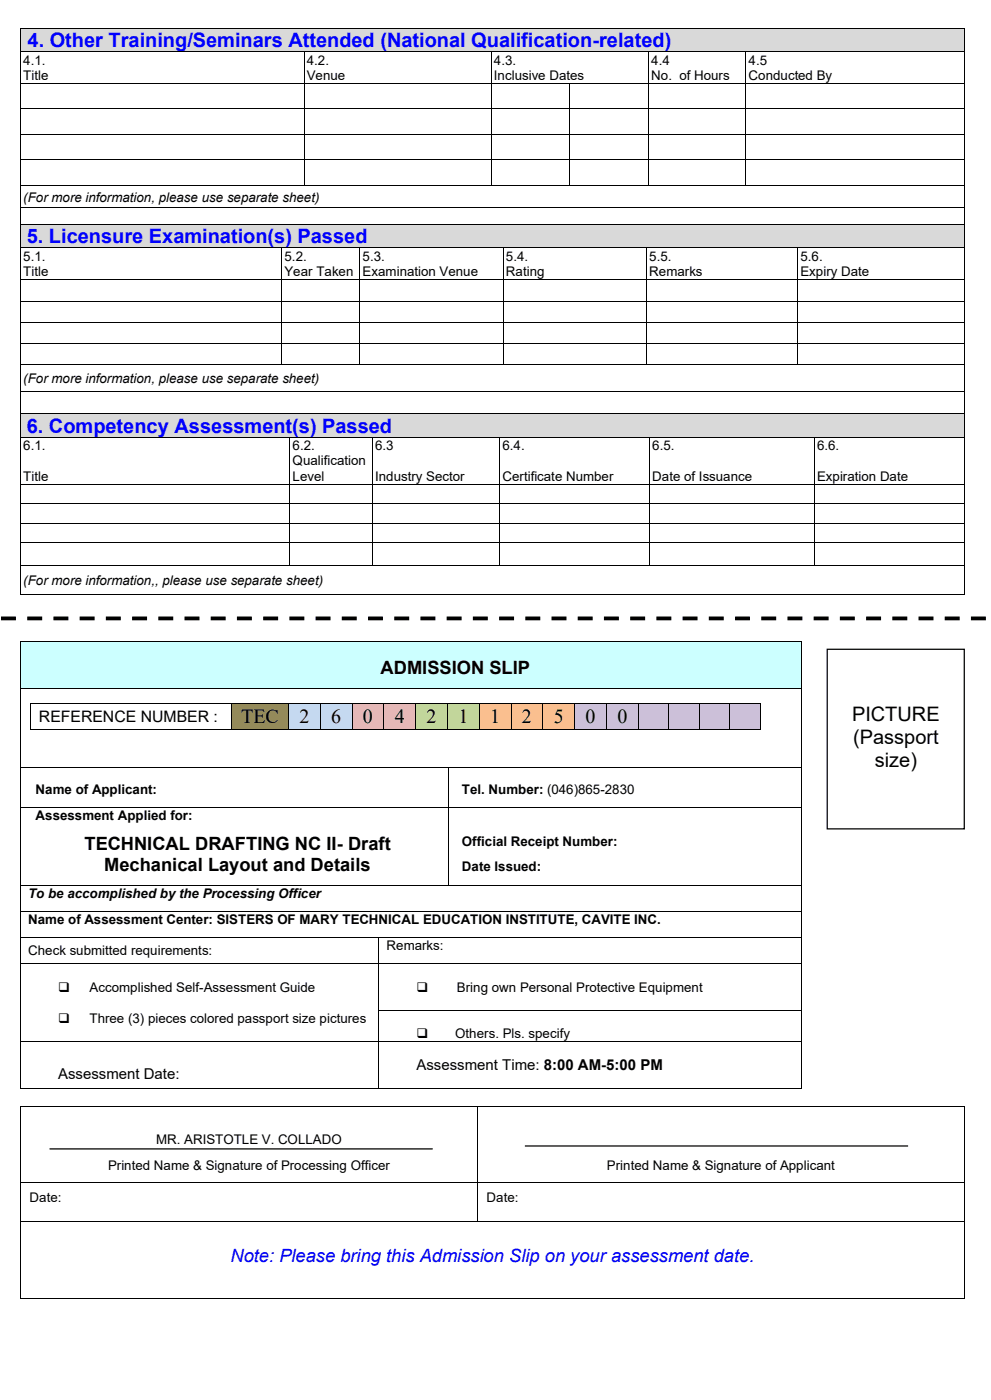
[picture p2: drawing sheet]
<svg xmlns="http://www.w3.org/2000/svg" width="210mm" height="297mm" viewBox="0 0 210 297" stroke-linecap="round" stroke-linejoin="round" font-family="sans-serif">
<defs><g id="words">
<g font-size="4.2" fill="#00f">
<text x="5.9" y="10.1">4. Other Training/Seminars Attended (National Qualification-related)</text>
<text x="5.7" y="51.6">5. Licensure Examination(s) Passed</text>
<text x="5.7" y="91.8">6. Competency Assessment(s) Passed</text>
</g>
<g font-size="4.2">
<text x="51.1" y="153.5">TEC</text>
<text x="63.5" y="153.5">2</text>
<text x="70.2" y="153.5">6</text>
<text x="76.9" y="153.5">0</text>
<text x="83.7" y="153.5">4</text>
<text x="90.4" y="153.5">2</text>
<text x="97.2" y="153.5">1</text>
<text x="103.9" y="153.5">1</text>
<text x="110.6" y="153.5">2</text>
<text x="117.4" y="153.5">5</text>
<text x="124.1" y="153.5">0</text>
<text x="130.9" y="153.5">0</text>
<text x="180.6" y="152.9">PICTURE</text>
<text x="180.8" y="157.7">(Passport</text>
<text x="185.4" y="162.6">size)</text>
</g>
<g font-size="3.9">
<text x="80.7" y="143.1">ADMISSION SLIP</text>
<text x="17.9" y="180.3">TECHNICAL DRAFTING NC II- Draft</text>
<text x="22.1" y="184.8">Mechanical Layout and Details</text>
</g>
<text font-size="3.9" fill="#00f" x="48.9" y="267.6">Note: Please bring this Admission Slip on your assessment date.</text>
<text font-size="3.4" x="8.3" y="153.2">REFERENCE NUMBER :</text>
<g font-size="3.2">
<text x="88.3" y="227.1">Assessment Time: 8:00 AM-5:00 PM</text>
<text x="12.3" y="228.9">Assessment Date:</text>
</g>
<g font-size="2.8">
<text x="4.9" y="13.8">4.1.</text>
<text x="4.9" y="17">Title</text>
<text x="65" y="13.8">4.2.</text>
<text x="65" y="17">Venue</text>
<text x="104.7" y="13.8">4.3.</text>
<text x="104.7" y="17">Inclusive Dates</text>
<text x="138" y="13.8">4.4</text>
<text x="138" y="17">No. of Hours</text>
<text x="158.7" y="13.8">4.5</text>
<text x="158.7" y="17">Conducted By</text>
<text x="4.9" y="42.8">(For more information, please use separate sheet)</text>
<text x="4.9" y="55.3">5.1.</text>
<text x="4.9" y="58.6">Title</text>
<text x="60.3" y="55.3">5.2.</text>
<text x="60.3" y="58.6">Year Taken</text>
<text x="76.9" y="55.3">5.3.</text>
<text x="76.9" y="58.6">Examination Venue</text>
<text x="107.2" y="55.3">5.4.</text>
<text x="107.2" y="58.6">Rating</text>
<text x="137.6" y="55.3">5.5.</text>
<text x="137.6" y="58.6">Remarks</text>
<text x="169.6" y="55.3">5.6.</text>
<text x="169.6" y="58.6">Expiry Date</text>
<text x="4.9" y="81.1">(For more information, please use separate sheet)</text>
<text x="4.9" y="95.5">6.1.</text>
<text x="62" y="95.5">6.2.</text>
<text x="79.5" y="95.5">6.3</text>
<text x="106.5" y="95.5">6.4.</text>
<text x="138.2" y="95.5">6.5.</text>
<text x="173.2" y="95.5">6.6.</text>
<text x="4.9" y="102">Title</text>
<text x="62" y="98.7">Qualification</text>
<text x="62" y="102">Level</text>
<text x="79.5" y="102">Industry Sector</text>
<text x="106.5" y="102">Certificate Number</text>
<text x="138.2" y="102">Date of Issuance</text>
<text x="173.2" y="102">Expiration Date</text>
<text x="4.9" y="124.1">(For more information,, please use separate sheet)</text>
<text x="7.5" y="168.4">Name of Applicant:</text>
<text x="7.5" y="173.9">Assessment Applied for:</text>
<text x="97.9" y="168.4">Tel. Number: (046)865-2830</text>
<text x="97.9" y="179.5">Official Receipt Number:</text>
<text x="97.9" y="184.8">Date Issued:</text>
<text x="6" y="190.5">To be accomplished by the Processing Officer</text>
<text x="6" y="196.1">Name of Assessment Center: SISTERS OF MARY TECHNICAL EDUCATION INSTITUTE, CAVITE INC.</text>
<text x="6" y="202.7">Check submitted requirements:</text>
<text x="81.9" y="201.6">Remarks:</text>
<text x="12.3" y="210.4">❑</text>
<text x="19" y="210.4">Accomplished Self-Assessment Guide</text>
<text x="88.3" y="210.4">❑</text>
<text x="96.9" y="210.4">Bring own Personal Protective Equipment</text>
<text x="12.3" y="217.1">❑</text>
<text x="19" y="217.1">Three (3) pieces colored passport size pictures</text>
<text x="88.3" y="220.3">❑</text>
<text x="96.5" y="220.3">Others. Pls. specify</text>
<text x="33.1" y="242.8">MR. ARISTOTLE V. COLLADO</text>
<text x="22.9" y="248.1">Printed Name &amp; Signature of Processing Officer</text>
<text x="128.6" y="248.1">Printed Name &amp; Signature of Applicant</text>
<text x="6.3" y="255">Date:</text>
<text x="103.1" y="255">Date:</text>
</g>
</g></defs>
<g fill="#d9d9d9">
<path d="M4.4 6.1h199.9v4.8h-199.9z" fill-rule="evenodd"/>
<path d="M6.3 6.1h196.2v4.8h-196.2z" fill-rule="evenodd"/>
</g>
<g fill="#000">
<path d="M4.2 5.9h.2v.2h-.2z" fill-rule="evenodd"/>
<path d="M4.2 5.9h.2v.2h-.2z" fill-rule="evenodd"/>
<path d="M4.2 10.9h.2v.2h-.2z" fill-rule="evenodd"/>
<path d="M4.2 17.6h.2v.2h-.2z" fill-rule="evenodd"/>
<path d="M64.4 10.9h.1v.2h-.1z" fill-rule="evenodd"/>
<path d="M64.4 17.6h.1v.2h-.1z" fill-rule="evenodd"/>
<path d="M104 10.9h.2v.2h-.2z" fill-rule="evenodd"/>
<path d="M104 17.6h.2v.2h-.2z" fill-rule="evenodd"/>
<path d="M120.7 17.6h.1v.2h-.1z" fill-rule="evenodd"/>
<path d="M137.4 10.9h.1v.2h-.1z" fill-rule="evenodd"/>
<path d="M137.4 17.6h.1v.2h-.1z" fill-rule="evenodd"/>
<path d="M158 10.9h.2v.2h-.2z" fill-rule="evenodd"/>
<path d="M158 17.6h.2v.2h-.2z" fill-rule="evenodd"/>
<path d="M204.3 5.9h.2v.2h-.2z" fill-rule="evenodd"/>
<path d="M204.3 5.9h.2v.2h-.2z" fill-rule="evenodd"/>
<path d="M204.3 10.9h.2v.2h-.2z" fill-rule="evenodd"/>
<path d="M204.3 17.6h.2v.2h-.2z" fill-rule="evenodd"/>
<path d="M4.2 23h.2v.2h-.2z" fill-rule="evenodd"/>
<path d="M4.2 28.4h.2v.2h-.2z" fill-rule="evenodd"/>
<path d="M4.2 33.8h.2v.2h-.2z" fill-rule="evenodd"/>
<path d="M4.2 39.3h.2v.1h-.2z" fill-rule="evenodd"/>
<path d="M64.4 23h.1v.2h-.1z" fill-rule="evenodd"/>
<path d="M64.4 28.4h.1v.2h-.1z" fill-rule="evenodd"/>
<path d="M64.4 33.8h.1v.2h-.1z" fill-rule="evenodd"/>
<path d="M64.4 39.3h.1v.1h-.1z" fill-rule="evenodd"/>
<path d="M104 23h.2v.2h-.2z" fill-rule="evenodd"/>
<path d="M104 28.4h.2v.2h-.2z" fill-rule="evenodd"/>
<path d="M104 33.8h.2v.2h-.2z" fill-rule="evenodd"/>
<path d="M104 39.3h.2v.1h-.2z" fill-rule="evenodd"/>
<path d="M120.7 23h.1v.2h-.1z" fill-rule="evenodd"/>
<path d="M120.7 28.4h.1v.2h-.1z" fill-rule="evenodd"/>
<path d="M120.7 33.8h.1v.2h-.1z" fill-rule="evenodd"/>
<path d="M120.7 39.3h.1v.1h-.1z" fill-rule="evenodd"/>
<path d="M137.4 23h.1v.2h-.1z" fill-rule="evenodd"/>
<path d="M137.4 28.4h.1v.2h-.1z" fill-rule="evenodd"/>
<path d="M137.4 33.8h.1v.2h-.1z" fill-rule="evenodd"/>
<path d="M137.4 39.3h.1v.1h-.1z" fill-rule="evenodd"/>
<path d="M158 23h.2v.2h-.2z" fill-rule="evenodd"/>
<path d="M158 28.4h.2v.2h-.2z" fill-rule="evenodd"/>
<path d="M158 33.8h.2v.2h-.2z" fill-rule="evenodd"/>
<path d="M158 39.3h.2v.1h-.2z" fill-rule="evenodd"/>
<path d="M204.3 23h.2v.2h-.2z" fill-rule="evenodd"/>
<path d="M204.3 28.4h.2v.2h-.2z" fill-rule="evenodd"/>
<path d="M204.3 33.8h.2v.2h-.2z" fill-rule="evenodd"/>
<path d="M204.3 39.3h.2v.1h-.2z" fill-rule="evenodd"/>
<path d="M4.2 44h.2v.2h-.2z" fill-rule="evenodd"/>
<path d="M204.3 44h.2v.2h-.2z" fill-rule="evenodd"/>
</g>
<g fill="none" stroke="#000" stroke-width=".21">
<path d="M4.3 6.1v4.8M4.3 11.1v6.5M4.3 17.8v5.2M4.4 6h199.9M4.4 11h60M4.4 17.7h60M64.4 11.1v6.5M64.4 17.8v5.2M64.5 11h39.5M64.5 17.7h39.5M104.1 11.1v6.5M104.1 17.8v5.2"/>
<path d="M104.2 11h33.2M104.2 17.7h16.5M120.8 17.8v5.2M120.8 17.7h16.6M137.5 11.1v6.5M137.5 17.8v5.2M137.5 11h20.5M137.5 17.7h20.5M158.1 11.1v6.5M158.1 17.8v5.2M158.2 11h46.1M158.2 17.7h46.1"/>
<path d="M204.4 6.1v4.8M204.4 11.1v6.5M204.4 17.8v5.2M4.3 23.2v5.2M4.3 28.6v5.2M4.3 34v5.3M4.3 39.4v4.6M4.4 23.1h60M4.4 28.5h60M4.4 33.9h60M4.4 39.4h60M64.4 23.2v5.2"/>
<path d="M64.4 28.6v5.2M64.4 34v5.3M64.5 23.1h39.5M64.5 28.5h39.5M64.5 33.9h39.5M64.5 39.4h39.5M104.1 23.2v5.2M104.1 28.6v5.2M104.1 34v5.3M104.2 23.1h16.5M104.2 28.5h16.5M104.2 33.9h16.5"/>
<path d="M104.2 39.4h16.5M120.8 23.2v5.2M120.8 28.6v5.2M120.8 34v5.3M120.8 23.1h16.6M120.8 28.5h16.6M120.8 33.9h16.6M120.8 39.4h16.6M137.5 23.2v5.2M137.5 28.6v5.2M137.5 34v5.3M137.5 23.1h20.5"/>
<path d="M137.5 28.5h20.5M137.5 33.9h20.5M137.5 39.4h20.5M158.1 23.2v5.2M158.1 28.6v5.2M158.1 34v5.3M158.2 23.1h46.1M158.2 28.5h46.1M158.2 33.9h46.1M158.2 39.4h46.1M204.4 23.2v5.2M204.4 28.6v5.2"/>
<path d="M204.4 34v5.3M204.4 39.4v4.6M4.3 44.2v3.3M4.4 44.1h199.9M204.4 44.2v3.3"/>
</g>
<g fill="#d9d9d9">
<path d="M4.4 47.6h199.9v4.9h-199.9z" fill-rule="evenodd"/>
<path d="M4.9 47.6h198.9v4.9h-198.9z" fill-rule="evenodd"/>
</g>
<g fill="#000">
<path d="M4.2 47.5h.2v.1h-.2z" fill-rule="evenodd"/>
<path d="M4.2 52.5h.2v.2h-.2z" fill-rule="evenodd"/>
<path d="M4.2 59.2h.2v.1h-.2z" fill-rule="evenodd"/>
<path d="M59.6 52.5h.2v.2h-.2z" fill-rule="evenodd"/>
<path d="M59.6 59.2h.2v.1h-.2z" fill-rule="evenodd"/>
<path d="M76.1 52.5h.2v.2h-.2z" fill-rule="evenodd"/>
<path d="M76.1 59.2h.2v.1h-.2z" fill-rule="evenodd"/>
<path d="M106.6 52.5h.1v.2h-.1z" fill-rule="evenodd"/>
<path d="M106.6 59.2h.1v.1h-.1z" fill-rule="evenodd"/>
<path d="M136.9 52.5h.2v.2h-.2z" fill-rule="evenodd"/>
<path d="M136.9 59.2h.2v.1h-.2z" fill-rule="evenodd"/>
<path d="M168.9 52.5h.2v.2h-.2z" fill-rule="evenodd"/>
<path d="M168.9 59.2h.2v.1h-.2z" fill-rule="evenodd"/>
<path d="M204.3 47.5h.2v.1h-.2z" fill-rule="evenodd"/>
<path d="M204.3 52.5h.2v.2h-.2z" fill-rule="evenodd"/>
<path d="M204.3 59.2h.2v.1h-.2z" fill-rule="evenodd"/>
<path d="M4.2 63.8h.2v.2h-.2z" fill-rule="evenodd"/>
<path d="M4.2 68.2h.2v.2h-.2z" fill-rule="evenodd"/>
<path d="M4.2 72.7h.2v.2h-.2z" fill-rule="evenodd"/>
<path d="M4.2 77.2h.2v.1h-.2z" fill-rule="evenodd"/>
<path d="M59.6 63.8h.2v.2h-.2z" fill-rule="evenodd"/>
<path d="M59.6 68.2h.2v.2h-.2z" fill-rule="evenodd"/>
<path d="M59.6 72.7h.2v.2h-.2z" fill-rule="evenodd"/>
<path d="M59.6 77.2h.2v.1h-.2z" fill-rule="evenodd"/>
<path d="M76.1 63.8h.2v.2h-.2z" fill-rule="evenodd"/>
<path d="M76.1 68.2h.2v.2h-.2z" fill-rule="evenodd"/>
<path d="M76.1 72.7h.2v.2h-.2z" fill-rule="evenodd"/>
<path d="M76.1 77.2h.2v.1h-.2z" fill-rule="evenodd"/>
<path d="M106.6 63.8h.1v.2h-.1z" fill-rule="evenodd"/>
<path d="M106.6 68.2h.1v.2h-.1z" fill-rule="evenodd"/>
<path d="M106.6 72.7h.1v.2h-.1z" fill-rule="evenodd"/>
<path d="M106.6 77.2h.1v.1h-.1z" fill-rule="evenodd"/>
<path d="M136.9 63.8h.2v.2h-.2z" fill-rule="evenodd"/>
<path d="M136.9 68.2h.2v.2h-.2z" fill-rule="evenodd"/>
<path d="M136.9 72.7h.2v.2h-.2z" fill-rule="evenodd"/>
<path d="M136.9 77.2h.2v.1h-.2z" fill-rule="evenodd"/>
<path d="M168.9 63.8h.2v.2h-.2z" fill-rule="evenodd"/>
<path d="M168.9 68.2h.2v.2h-.2z" fill-rule="evenodd"/>
<path d="M168.9 72.7h.2v.2h-.2z" fill-rule="evenodd"/>
<path d="M168.9 77.2h.2v.1h-.2z" fill-rule="evenodd"/>
<path d="M204.3 63.8h.2v.2h-.2z" fill-rule="evenodd"/>
<path d="M204.3 68.2h.2v.2h-.2z" fill-rule="evenodd"/>
<path d="M204.3 72.7h.2v.2h-.2z" fill-rule="evenodd"/>
<path d="M204.3 77.2h.2v.1h-.2z" fill-rule="evenodd"/>
<path d="M4.2 82.9h.2v.2h-.2z" fill-rule="evenodd"/>
<path d="M204.3 82.9h.2v.2h-.2z" fill-rule="evenodd"/>
</g>
<g fill="none" stroke="#000" stroke-width=".21">
<path d="M4.3 47.6v4.9M4.3 52.7v6.5M4.3 59.3v4.5M4.4 47.5h199.9M4.4 52.6h55.2M4.4 59.3h55.2M59.7 52.7v6.5M59.7 59.3v4.5M59.8 52.6h16.3M59.8 59.3h16.3M76.2 52.7v6.5M76.2 59.3v4.5"/>
<path d="M76.3 52.6h30.3M76.3 59.3h30.3M106.6 52.7v6.5M106.6 59.3v4.5M106.7 52.6h30.2M106.7 59.3h30.2M137 52.7v6.5M137 59.3v4.5M137.1 52.6h31.8M137.1 59.3h31.8M169 52.7v6.5M169 59.3v4.5"/>
<path d="M169.1 52.6h35.2M169.1 59.3h35.2M204.4 47.6v4.9M204.4 52.7v6.5M204.4 59.3v4.5M4.3 64v4.2M4.3 68.4v4.3M4.3 72.9v4.3M4.3 77.3v5.6M4.4 63.9h55.2M4.4 68.3h55.2M4.4 72.8h55.2"/>
<path d="M4.4 77.2h55.2M59.7 64v4.2M59.7 68.4v4.3M59.7 72.9v4.3M59.8 63.9h16.3M59.8 68.3h16.3M59.8 72.8h16.3M59.8 77.2h16.3M76.2 64v4.2M76.2 68.4v4.3M76.2 72.9v4.3M76.3 63.9h30.3"/>
<path d="M76.3 68.3h30.3M76.3 72.8h30.3M76.3 77.2h30.3M106.6 64v4.2M106.6 68.4v4.3M106.6 72.9v4.3M106.7 63.9h30.2M106.7 68.3h30.2M106.7 72.8h30.2M106.7 77.2h30.2M137 64v4.2M137 68.4v4.3"/>
<path d="M137 72.9v4.3M137.1 63.9h31.8M137.1 68.3h31.8M137.1 72.8h31.8M137.1 77.2h31.8M169 64v4.2M169 68.4v4.3M169 72.9v4.3M169.1 63.9h35.2M169.1 68.3h35.2M169.1 72.8h35.2M169.1 77.2h35.2"/>
<path d="M204.4 64v4.2M204.4 68.4v4.3M204.4 72.9v4.3M204.4 77.3v5.6M4.3 83.1v4.5M4.4 83h199.9M204.4 83.1v4.5"/>
</g>
<g fill="#d9d9d9">
<path d="M4.4 87.8h199.9v4.9h-199.9z" fill-rule="evenodd"/>
<path d="M4.9 87.8h198.9v4.9h-198.9z" fill-rule="evenodd"/>
</g>
<g fill="#000">
<path d="M4.2 87.6h.2v.2h-.2z" fill-rule="evenodd"/>
<path d="M4.2 92.7h.2v.2h-.2z" fill-rule="evenodd"/>
<path d="M61.4 92.7h.1v.2h-.1z" fill-rule="evenodd"/>
<path d="M78.8 92.7h.2v.2h-.2z" fill-rule="evenodd"/>
<path d="M105.8 92.7h.2v.2h-.2z" fill-rule="evenodd"/>
<path d="M137.6 92.7h.2v.2h-.2z" fill-rule="evenodd"/>
<path d="M172.5 92.7h.2v.2h-.2z" fill-rule="evenodd"/>
<path d="M204.3 87.6h.2v.2h-.2z" fill-rule="evenodd"/>
<path d="M204.3 92.7h.2v.2h-.2z" fill-rule="evenodd"/>
<path d="M4.2 102.6h.2v.2h-.2z" fill-rule="evenodd"/>
<path d="M4.2 106.8h.2v.1h-.2z" fill-rule="evenodd"/>
<path d="M4.2 110.9h.2v.2h-.2z" fill-rule="evenodd"/>
<path d="M4.2 115h.2v.2h-.2z" fill-rule="evenodd"/>
<path d="M4.2 119.8h.2v.2h-.2z" fill-rule="evenodd"/>
<path d="M61.4 102.6h.1v.2h-.1z" fill-rule="evenodd"/>
<path d="M61.4 106.8h.1v.1h-.1z" fill-rule="evenodd"/>
<path d="M61.4 110.9h.1v.2h-.1z" fill-rule="evenodd"/>
<path d="M61.4 115h.1v.2h-.1z" fill-rule="evenodd"/>
<path d="M61.4 119.8h.1v.2h-.1z" fill-rule="evenodd"/>
<path d="M78.8 102.6h.2v.2h-.2z" fill-rule="evenodd"/>
<path d="M78.8 106.8h.2v.1h-.2z" fill-rule="evenodd"/>
<path d="M78.8 110.9h.2v.2h-.2z" fill-rule="evenodd"/>
<path d="M78.8 115h.2v.2h-.2z" fill-rule="evenodd"/>
<path d="M78.8 119.8h.2v.2h-.2z" fill-rule="evenodd"/>
<path d="M105.8 102.6h.2v.2h-.2z" fill-rule="evenodd"/>
<path d="M105.8 106.8h.2v.1h-.2z" fill-rule="evenodd"/>
<path d="M105.8 110.9h.2v.2h-.2z" fill-rule="evenodd"/>
<path d="M105.8 115h.2v.2h-.2z" fill-rule="evenodd"/>
<path d="M105.8 119.8h.2v.2h-.2z" fill-rule="evenodd"/>
<path d="M137.6 102.6h.2v.2h-.2z" fill-rule="evenodd"/>
<path d="M137.6 106.8h.2v.1h-.2z" fill-rule="evenodd"/>
<path d="M137.6 110.9h.2v.2h-.2z" fill-rule="evenodd"/>
<path d="M137.6 115h.2v.2h-.2z" fill-rule="evenodd"/>
<path d="M137.6 119.8h.2v.2h-.2z" fill-rule="evenodd"/>
<path d="M172.5 102.6h.2v.2h-.2z" fill-rule="evenodd"/>
<path d="M172.5 106.8h.2v.1h-.2z" fill-rule="evenodd"/>
<path d="M172.5 110.9h.2v.2h-.2z" fill-rule="evenodd"/>
<path d="M172.5 115h.2v.2h-.2z" fill-rule="evenodd"/>
<path d="M172.5 119.8h.2v.2h-.2z" fill-rule="evenodd"/>
<path d="M202.8 119.8h.2v.2h-.2z" fill-rule="evenodd"/>
<path d="M203 119.8h1.3v.2h-1.3z" fill-rule="evenodd"/>
<path d="M204.3 102.6h.2v.2h-.2z" fill-rule="evenodd"/>
<path d="M204.3 106.8h.2v.1h-.2z" fill-rule="evenodd"/>
<path d="M204.3 110.9h.2v.2h-.2z" fill-rule="evenodd"/>
<path d="M204.3 115h.2v.2h-.2z" fill-rule="evenodd"/>
<path d="M204.3 119.8h.2v.2h-.2z" fill-rule="evenodd"/>
<path d="M4.2 126h.2v.2h-.2z" fill-rule="evenodd"/>
<path d="M4.2 126h.2v.2h-.2z" fill-rule="evenodd"/>
<path d="M202.5 126h.2v.2h-.2z" fill-rule="evenodd"/>
<path d="M202.7 126h1.6v.2h-1.6z" fill-rule="evenodd"/>
<path d="M204.3 126h.2v.2h-.2z" fill-rule="evenodd"/>
<path d="M204.3 126h.2v.2h-.2z" fill-rule="evenodd"/>
</g>
<g fill="none" stroke="#000" stroke-width=".21">
<path d="M4.3 87.8v4.9M4.3 92.9v9.7M4.4 87.7h199.9M4.4 92.8h57M61.4 92.9v9.7M61.5 92.8h17.3M78.9 92.9v9.7M79 92.8h26.8M105.9 92.9v9.7M106 92.8h31.6M137.7 92.9v9.7M137.8 92.8h34.7"/>
<path d="M172.6 92.9v9.7M172.7 92.8h31.6M204.4 87.8v4.9M204.4 92.9v9.7M4.3 102.8v4M4.3 106.9v4M4.3 111.1v3.9M4.3 115.2v4.6M4.3 120v6M4.4 102.7h57M4.4 106.8h57M4.4 111h57"/>
<path d="M4.4 115.1h57M4.4 119.9h57M61.4 102.8v4M61.4 106.9v4M61.4 111.1v3.9M61.4 115.2v4.6M61.5 102.7h17.3M61.5 106.8h17.3M61.5 111h17.3M61.5 115.1h17.3M61.5 119.9h17.3M78.9 102.8v4"/>
<path d="M78.9 106.9v4M78.9 111.1v3.9M78.9 115.2v4.6M79 102.7h26.8M79 106.8h26.8M79 111h26.8M79 115.1h26.8M79 119.9h26.8M105.9 102.8v4M105.9 106.9v4M105.9 111.1v3.9M105.9 115.2v4.6"/>
<path d="M106 102.7h31.6M106 106.8h31.6M106 111h31.6M106 115.1h31.6M106 119.9h31.6M137.7 102.8v4M137.7 106.9v4M137.7 111.1v3.9M137.7 115.2v4.6M137.8 102.7h34.7M137.8 106.8h34.7M137.8 111h34.7"/>
<path d="M137.8 115.1h34.7M137.8 119.9h34.7M172.6 102.8v4M172.6 106.9v4M172.6 111.1v3.9M172.6 115.2v4.6M172.7 102.7h31.6M172.7 106.8h31.6M172.7 111h31.6M172.7 115.1h31.6M172.7 119.9h30.1M204.4 102.8v4"/>
<path d="M204.4 106.9v4M204.4 111.1v3.9M204.4 115.2v4.6M204.4 120v6M4.4 126.1h198.4"/>
</g>
<g fill="#cff">
<path d="M4.4 136.1h165.4v9.9h-165.4z" fill-rule="evenodd"/>
<path d="M6.3 136.1h161.7v3.3h-161.7z" fill-rule="evenodd"/>
<path d="M6.3 139.4h161.7v6.6h-161.7z" fill-rule="evenodd"/>
</g>
<g fill="#000">
<path d="M4.2 135.9h.2v.2h-.2z" fill-rule="evenodd"/>
<path d="M4.2 135.9h.2v.2h-.2z" fill-rule="evenodd"/>
<path d="M169.8 135.9h.2v.2h-.2z" fill-rule="evenodd"/>
<path d="M169.8 135.9h.2v.2h-.2z" fill-rule="evenodd"/>
</g>
<path d="M4.3 136.1v9.9M4.4 136h165.4M169.9 136.1v9.9" fill="none" stroke="#000" stroke-width=".21"/>
<g fill="#948a54">
<path d="M49.2 149.3h11.9v5.3h-11.9z" fill-rule="evenodd"/>
<path d="M51 149.5h8.2v4.9h-8.2z" fill-rule="evenodd"/>
</g>
<g fill="#c6d9f1">
<path d="M61.3 149.3h6.5v5.3h-6.5z" fill-rule="evenodd"/>
<path d="M63.1 149.5h2.9v4.9h-2.9z" fill-rule="evenodd"/>
<path d="M68 149.3h6.6v5.3h-6.6z" fill-rule="evenodd"/>
<path d="M69.8 149.5h2.9v4.9h-2.9z" fill-rule="evenodd"/>
</g>
<g fill="#e5b8b7">
<path d="M74.7 149.3h6.6v5.3h-6.6z" fill-rule="evenodd"/>
<path d="M76.5 149.5h3v4.9h-3z" fill-rule="evenodd"/>
<path d="M81.5 149.3h6.5v5.3h-6.5z" fill-rule="evenodd"/>
<path d="M83.3 149.5h2.9v4.9h-2.9z" fill-rule="evenodd"/>
</g>
<g fill="#c2d69b">
<path d="M88.2 149.3h6.6v5.3h-6.6z" fill-rule="evenodd"/>
<path d="M90 149.5h2.9v4.9h-2.9z" fill-rule="evenodd"/>
<path d="M95 149.3h6.5v5.3h-6.5z" fill-rule="evenodd"/>
<path d="M96.8 149.5h2.9v4.9h-2.9z" fill-rule="evenodd"/>
</g>
<g fill="#fabf8f">
<path d="M101.7 149.3h6.5v5.3h-6.5z" fill-rule="evenodd"/>
<path d="M103.5 149.5h2.9v4.9h-2.9z" fill-rule="evenodd"/>
<path d="M108.4 149.3h6.6v5.3h-6.6z" fill-rule="evenodd"/>
<path d="M110.2 149.5h3v4.9h-3z" fill-rule="evenodd"/>
<path d="M115.2 149.3h6.5v5.3h-6.5z" fill-rule="evenodd"/>
<path d="M117 149.5h2.9v4.9h-2.9z" fill-rule="evenodd"/>
</g>
<g fill="#ccc0d9">
<path d="M121.9 149.3h6.6v5.3h-6.6z" fill-rule="evenodd"/>
<path d="M123.7 149.5h2.9v4.9h-2.9z" fill-rule="evenodd"/>
<path d="M128.7 149.3h6.5v5.3h-6.5z" fill-rule="evenodd"/>
<path d="M130.5 149.5h2.9v4.9h-2.9z" fill-rule="evenodd"/>
<path d="M135.4 149.3h6.3v5.3h-6.3z" fill-rule="evenodd"/>
<path d="M137.2 149.5h2.6v4.9h-2.6z" fill-rule="evenodd"/>
<path d="M141.8 149.3h6.3v5.3h-6.3z" fill-rule="evenodd"/>
<path d="M143.6 149.5h2.7v4.9h-2.7z" fill-rule="evenodd"/>
<path d="M148.3 149.3h6.3v5.3h-6.3z" fill-rule="evenodd"/>
<path d="M150.1 149.5h2.6v4.9h-2.6z" fill-rule="evenodd"/>
<path d="M154.8 149.3h6.2v5.3h-6.2z" fill-rule="evenodd"/>
<path d="M156.6 149.5h2.6v4.9h-2.6z" fill-rule="evenodd"/>
</g>
<g fill="#000">
<path d="M4.2 146h.2v.2h-.2z" fill-rule="evenodd"/>
<path d="M6.3 149.2h.2v.1h-.2z" fill-rule="evenodd"/>
<path d="M6.3 149.2h.2v.1h-.2z" fill-rule="evenodd"/>
<path d="M6.3 154.6h.2v.2h-.2z" fill-rule="evenodd"/>
<path d="M6.3 154.6h.2v.2h-.2z" fill-rule="evenodd"/>
<path d="M49 149.2h.2v.1h-.2z" fill-rule="evenodd"/>
<path d="M49 154.6h.2v.2h-.2z" fill-rule="evenodd"/>
<path d="M61.1 149.2h.2v.1h-.2z" fill-rule="evenodd"/>
<path d="M61.1 154.6h.2v.2h-.2z" fill-rule="evenodd"/>
<path d="M67.8 149.2h.2v.1h-.2z" fill-rule="evenodd"/>
<path d="M67.8 154.6h.2v.2h-.2z" fill-rule="evenodd"/>
<path d="M74.6 149.2h.1v.1h-.1z" fill-rule="evenodd"/>
<path d="M74.6 154.6h.1v.2h-.1z" fill-rule="evenodd"/>
<path d="M81.3 149.2h.2v.1h-.2z" fill-rule="evenodd"/>
<path d="M81.3 154.6h.2v.2h-.2z" fill-rule="evenodd"/>
<path d="M88 149.2h.2v.1h-.2z" fill-rule="evenodd"/>
<path d="M88 154.6h.2v.2h-.2z" fill-rule="evenodd"/>
<path d="M94.8 149.2h.2v.1h-.2z" fill-rule="evenodd"/>
<path d="M94.8 154.6h.2v.2h-.2z" fill-rule="evenodd"/>
<path d="M101.5 149.2h.2v.1h-.2z" fill-rule="evenodd"/>
<path d="M101.5 154.6h.2v.2h-.2z" fill-rule="evenodd"/>
<path d="M108.2 149.2h.2v.1h-.2z" fill-rule="evenodd"/>
<path d="M108.2 154.6h.2v.2h-.2z" fill-rule="evenodd"/>
<path d="M115 149.2h.2v.1h-.2z" fill-rule="evenodd"/>
<path d="M115 154.6h.2v.2h-.2z" fill-rule="evenodd"/>
<path d="M121.7 149.2h.2v.1h-.2z" fill-rule="evenodd"/>
<path d="M121.7 154.6h.2v.2h-.2z" fill-rule="evenodd"/>
<path d="M128.5 149.2h.2v.1h-.2z" fill-rule="evenodd"/>
<path d="M128.5 154.6h.2v.2h-.2z" fill-rule="evenodd"/>
<path d="M135.2 149.2h.2v.1h-.2z" fill-rule="evenodd"/>
<path d="M135.2 154.6h.2v.2h-.2z" fill-rule="evenodd"/>
<path d="M141.7 149.2h.1v.1h-.1z" fill-rule="evenodd"/>
<path d="M141.7 154.6h.1v.2h-.1z" fill-rule="evenodd"/>
<path d="M148.1 149.2h.2v.1h-.2z" fill-rule="evenodd"/>
<path d="M148.1 154.6h.2v.2h-.2z" fill-rule="evenodd"/>
<path d="M154.6 149.2h.2v.1h-.2z" fill-rule="evenodd"/>
<path d="M154.6 154.6h.2v.2h-.2z" fill-rule="evenodd"/>
<path d="M161 149.2h.2v.1h-.2z" fill-rule="evenodd"/>
<path d="M161 149.2h.2v.1h-.2z" fill-rule="evenodd"/>
<path d="M161 154.6h.2v.2h-.2z" fill-rule="evenodd"/>
<path d="M161 154.6h.2v.2h-.2z" fill-rule="evenodd"/>
<path d="M169.8 146h.2v.2h-.2z" fill-rule="evenodd"/>
<path d="M4.2 162.6h.2v.2h-.2z" fill-rule="evenodd"/>
<path d="M4.2 171.1h.2v.2h-.2z" fill-rule="evenodd"/>
<path d="M95 162.6h.1v.2h-.1z" fill-rule="evenodd"/>
<path d="M95 171.1h.1v.2h-.1z" fill-rule="evenodd"/>
<path d="M169.8 162.6h.2v.2h-.2z" fill-rule="evenodd"/>
<path d="M169.8 171.1h.2v.2h-.2z" fill-rule="evenodd"/>
<path d="M4.2 187.7h.2v.2h-.2z" fill-rule="evenodd"/>
<path d="M4.2 193.2h.2v.2h-.2z" fill-rule="evenodd"/>
<path d="M4.2 198.8h.2v.1h-.2z" fill-rule="evenodd"/>
<path d="M80.2 198.8h.2v.1h-.2z" fill-rule="evenodd"/>
<path d="M95 187.7h.1v.2h-.1z" fill-rule="evenodd"/>
<path d="M169.8 187.7h.2v.2h-.2z" fill-rule="evenodd"/>
<path d="M169.8 193.2h.2v.2h-.2z" fill-rule="evenodd"/>
<path d="M169.8 198.8h.2v.1h-.2z" fill-rule="evenodd"/>
<path d="M4.2 204.3h.2v.2h-.2z" fill-rule="evenodd"/>
<path d="M4.2 214.2h.2v.2h-.2z" fill-rule="evenodd"/>
<path d="M80.2 204.3h.2v.2h-.2z" fill-rule="evenodd"/>
<path d="M80.2 214.2h.2v.2h-.2z" fill-rule="evenodd"/>
<path d="M169.8 204.3h.2v.2h-.2z" fill-rule="evenodd"/>
<path d="M169.8 214.2h.2v.2h-.2z" fill-rule="evenodd"/>
<path d="M4.2 220.9h.2v.2h-.2z" fill-rule="evenodd"/>
<path d="M4.2 230.7h.2v.2h-.2z" fill-rule="evenodd"/>
<path d="M4.2 230.7h.2v.2h-.2z" fill-rule="evenodd"/>
<path d="M4.2 234.6h.2v.2h-.2z" fill-rule="evenodd"/>
<path d="M4.2 234.6h.2v.2h-.2z" fill-rule="evenodd"/>
<path d="M80.2 220.9h.2v.2h-.2z" fill-rule="evenodd"/>
<path d="M80.2 230.7h.2v.2h-.2z" fill-rule="evenodd"/>
<path d="M101.1 234.6h.2v.2h-.2z" fill-rule="evenodd"/>
<path d="M169.8 220.9h.2v.2h-.2z" fill-rule="evenodd"/>
<path d="M169.8 230.7h.2v.2h-.2z" fill-rule="evenodd"/>
<path d="M169.8 230.7h.2v.2h-.2z" fill-rule="evenodd"/>
<path d="M204.3 234.6h.2v.2h-.2z" fill-rule="evenodd"/>
<path d="M204.3 234.6h.2v.2h-.2z" fill-rule="evenodd"/>
<path d="M4.2 250.8h.2v.2h-.2z" fill-rule="evenodd"/>
<path d="M4.2 259.1h.2v.2h-.2z" fill-rule="evenodd"/>
<path d="M101.1 250.8h.2v.2h-.2z" fill-rule="evenodd"/>
<path d="M101.1 259.1h.2v.2h-.2z" fill-rule="evenodd"/>
<path d="M204.3 250.8h.2v.2h-.2z" fill-rule="evenodd"/>
<path d="M204.3 259.1h.2v.2h-.2z" fill-rule="evenodd"/>
<path d="M4.2 275.3h.2v.2h-.2z" fill-rule="evenodd"/>
<path d="M4.2 275.3h.2v.2h-.2z" fill-rule="evenodd"/>
<path d="M204.3 275.3h.2v.2h-.2z" fill-rule="evenodd"/>
<path d="M204.3 275.3h.2v.2h-.2z" fill-rule="evenodd"/>
</g>
<g fill="none" stroke="#000" stroke-width=".21">
<path d="M4.3 146.2v16.4M4.4 146.1h165.4M6.4 149.3v5.3M6.5 149.3h42.5M6.5 154.7h42.5M49.1 149.3v5.3M49.2 149.3h11.9M49.2 154.7h11.9M61.2 149.3v5.3M61.3 149.3h6.5M61.3 154.7h6.5M67.9 149.3v5.3"/>
<path d="M68 149.3h6.6M68 154.7h6.6M74.6 149.3v5.3M74.7 149.3h6.6M74.7 154.7h6.6M81.4 149.3v5.3M81.5 149.3h6.5M81.5 154.7h6.5M88.1 149.3v5.3M88.2 149.3h6.6M88.2 154.7h6.6M94.9 149.3v5.3"/>
<path d="M95 149.3h6.5M95 154.7h6.5M101.6 149.3v5.3M101.7 149.3h6.5M101.7 154.7h6.5M108.3 149.3v5.3M108.4 149.3h6.6M108.4 154.7h6.6M115.1 149.3v5.3M115.2 149.3h6.5M115.2 154.7h6.5M121.8 149.3v5.3"/>
<path d="M121.9 149.3h6.6M121.9 154.7h6.6M128.6 149.3v5.3M128.7 149.3h6.5M128.7 154.7h6.5M135.3 149.3v5.3M135.4 149.3h6.3M135.4 154.7h6.3M141.8 149.3v5.3M141.8 149.3h6.3M141.8 154.7h6.3M148.2 149.3v5.3"/>
<path d="M148.3 149.3h6.3M148.3 154.7h6.3M154.7 149.3v5.3M154.8 149.3h6.2M154.8 154.7h6.2M161.1 149.3v5.3M169.9 146.2v16.4M4.3 162.8v8.3M4.3 171.3v16.4M4.4 162.7h90.6M4.4 171.2h90.6M95 162.8v8.3"/>
<path d="M95 171.3v16.4M95.1 162.7h74.7M95.1 171.2h74.7M169.9 162.8v8.3M169.9 171.3v16.4M4.3 187.9v5.3M4.3 193.4v5.4M4.3 198.9v5.4M4.4 187.8h90.6M4.4 193.3h165.4M4.4 198.9h75.8M80.3 198.9v5.4"/>
<path d="M80.4 198.9h89.4M95.1 187.8h74.7M169.9 187.9v5.3M169.9 193.4v5.4M169.9 198.9v5.4M4.3 204.5v9.7M4.3 214.4v6.5M4.4 204.4h75.8M80.3 204.5v9.7M80.3 214.4v6.5M80.4 204.4h89.4M80.4 214.3h89.4"/>
<path d="M169.9 204.5v9.7M169.9 214.4v6.5M4.3 221.1v9.6M4.3 234.8v16M4.4 221h75.8M4.4 230.8h75.8M4.4 234.7h96.7M80.3 221.1v9.6M80.4 221h89.4M80.4 230.8h89.4M101.2 234.8v16M101.3 234.7h103"/>
<path d="M169.9 221.1v9.6M204.4 234.8v16M4.3 251v8.1M4.3 259.3v16M4.4 250.9h96.7M4.4 259.2h96.7M101.2 251v8.1M101.3 250.9h103M101.3 259.2h103M204.4 251v8.1M204.4 259.3v16M4.4 275.4h199.9"/>
</g>
<path d="M175.3 137.7h29.1v38.1h-29.1zM10.5 243.7h81.2M111.2 243.1h81.3" fill="none" stroke="#000" stroke-width=".26"/>
<path d="M.2 131.2h209.9" fill="none" stroke="#000" stroke-width=".79" stroke-dasharray="3.2 2.4" stroke-linecap="butt"/>
<use href="#words"/>
</svg>
